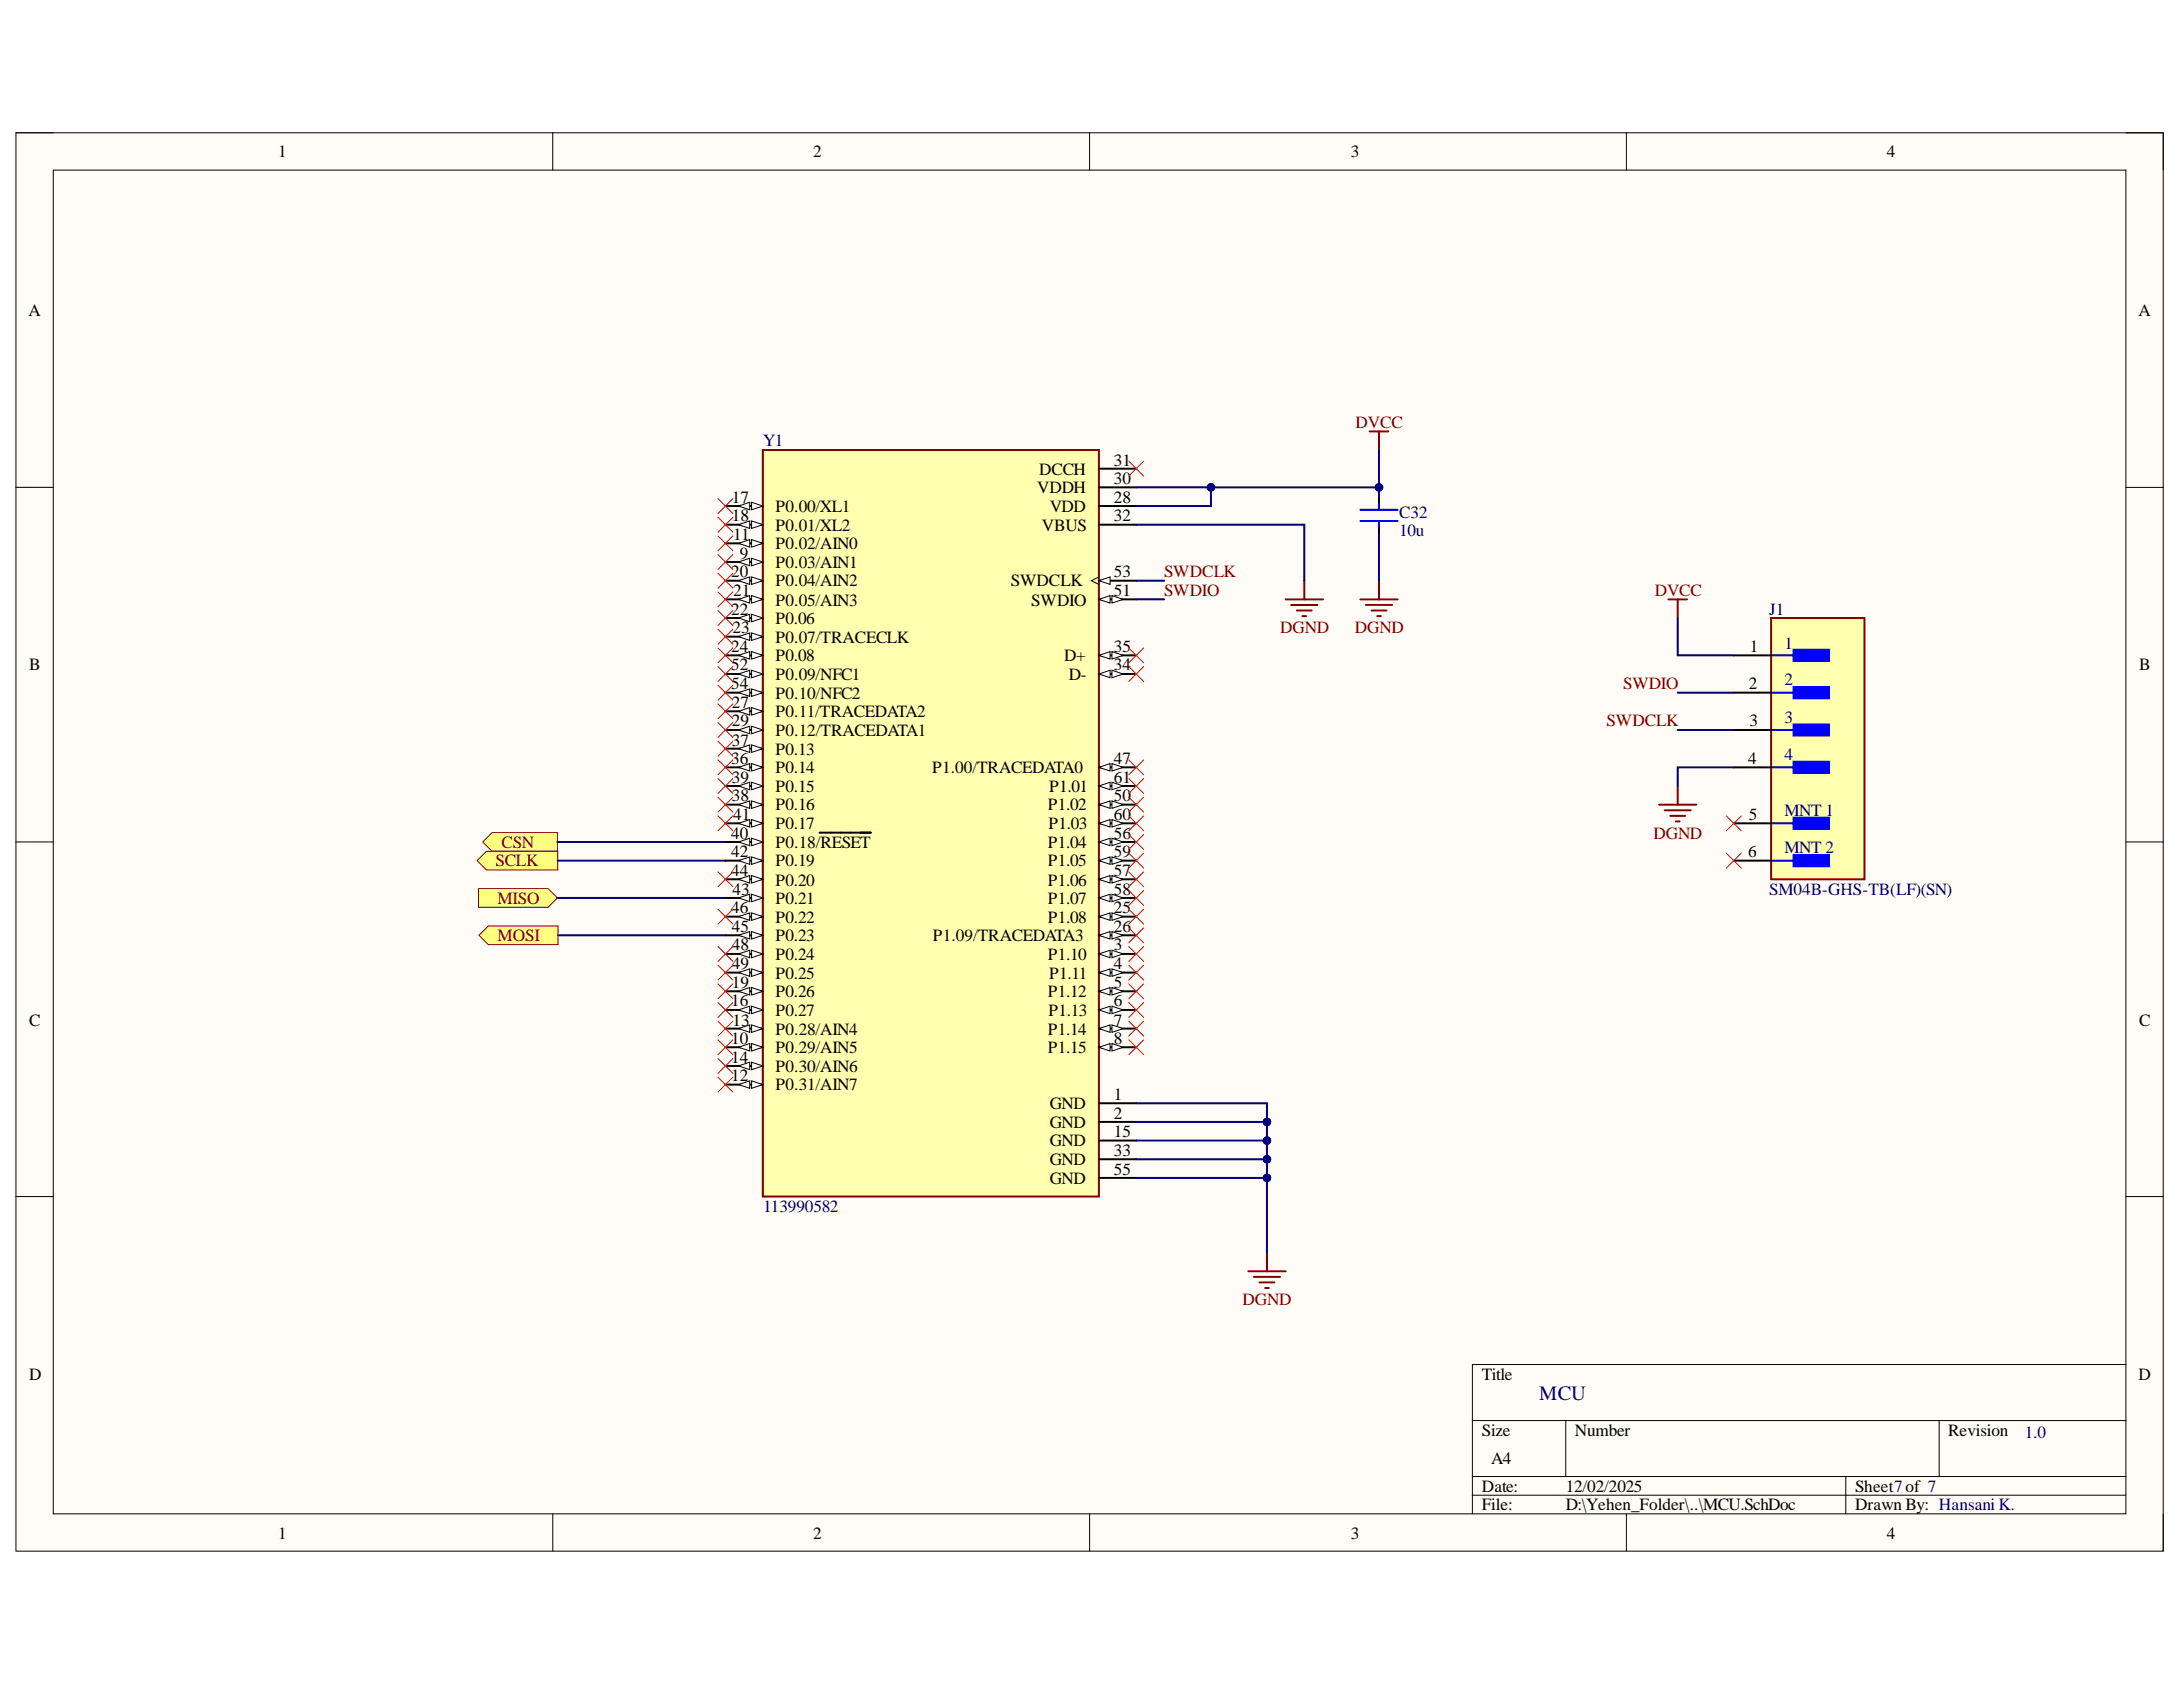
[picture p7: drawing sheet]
<svg xmlns="http://www.w3.org/2000/svg" width="279mm" height="216mm" viewBox="0 0 279 216" stroke-linecap="round" stroke-linejoin="round" font-family="sans-serif">
<defs><g id="words">
<text font-size="2.6" fill="#000080" x="197" y="179.2">MCU</text>
<g font-size="2.2">
<text x="35.6" y="20.1">1</text>
<text x="104.1" y="20.1">2</text>
<text x="172.9" y="20.1">3</text>
<text x="241.5" y="20.1">4</text>
<text x="3.6" y="40.4">A</text>
<text x="273.7" y="40.4">A</text>
<text x="142.6" y="59.6">31</text>
<text x="93.7" y="64.3">17</text>
<text x="99.3" y="65.5">P0.00/XL1</text>
<text x="132.7" y="63.1">VDDH</text>
<text x="133" y="60.8">DCCH</text>
<text x="134.4" y="65.5">VDD</text>
<text x="142.6" y="62">30</text>
<text x="142.6" y="64.3">28</text>
<text x="93.7" y="66.7">18</text>
<text x="93.9" y="69.1">11</text>
<text x="94.7" y="71.5">9</text>
<text x="99.3" y="68">P0.01/XL2</text>
<text x="99.3" y="70.3">P0.02/AIN0</text>
<text x="133.3" y="68">VBUS</text>
<text x="142.6" y="66.7">32</text>
<text x="93.6" y="73.9">20</text>
<text x="93.9" y="76.2">21</text>
<text x="99.3" y="72.7">P0.03/AIN1</text>
<text x="99.3" y="75.1">P0.04/AIN2</text>
<text x="99.3" y="77.5">P0.05/AIN3</text>
<text x="129.4" y="75.1">SWDCLK</text>
<text x="132" y="77.5">SWDIO</text>
<text x="142.6" y="73.9">53</text>
<text x="142.6" y="76.2">51</text>
<text x="93.6" y="78.7">22</text>
<text x="93.6" y="83.4">24</text>
<text x="93.8" y="81.1">23</text>
<text x="99.3" y="79.9">P0.06</text>
<text x="99.3" y="82.2">P0.07/TRACECLK</text>
<text x="142.6" y="83.4">35</text>
<text x="224" y="83.4">1</text>
<text x="3.7" y="85.8">B</text>
<text x="93.6" y="85.8">52</text>
<text x="93.6" y="88.2">54</text>
<text x="99.3" y="84.6">P0.08</text>
<text x="99.3" y="87.1">P0.09/NFC1</text>
<text x="99.3" y="89.4">P0.10/NFC2</text>
<text x="136.2" y="84.6">D+</text>
<text x="136.8" y="87.1">D-</text>
<text x="142.6" y="85.8">34</text>
<text x="223.8" y="88.2">2</text>
<text x="273.8" y="85.8">B</text>
<text x="93.7" y="90.6">27</text>
<text x="93.7" y="93">29</text>
<text x="93.7" y="95.4">37</text>
<text x="99.3" y="91.8">P0.11/TRACEDATA2</text>
<text x="99.3" y="94.1">P0.12/TRACEDATA1</text>
<text x="223.9" y="93">3</text>
<text x="93.6" y="97.8">36</text>
<text x="93.7" y="100.1">39</text>
<text x="99.3" y="96.6">P0.13</text>
<text x="99.3" y="99">P0.14</text>
<text x="99.3" y="101.3">P0.15</text>
<text x="119.3" y="99">P1.00/TRACEDATA0</text>
<text x="134.3" y="101.3">P1.01</text>
<text x="142.6" y="97.8">47</text>
<text x="142.6" y="100.1">61</text>
<text x="223.7" y="97.8">4</text>
<text x="93.6" y="107.3">40</text>
<text x="93.7" y="102.5">38</text>
<text x="93.9" y="105">41</text>
<text x="99.3" y="103.7">P0.16</text>
<text x="99.3" y="106.1">P0.17</text>
<text x="134.1" y="103.7">P1.02</text>
<text x="134.2" y="106.1">P1.03</text>
<text x="142.6" y="102.5">50</text>
<text x="142.6" y="105">60</text>
<text x="142.6" y="107.3">56</text>
<text x="223.8" y="105">5</text>
<text x="93.6" y="109.7">42</text>
<text x="93.6" y="112.1">44</text>
<text x="99.3" y="108.5">P0.18/RESET</text>
<text x="99.3" y="110.9">P0.19</text>
<text x="99.3" y="113.3">P0.20</text>
<text x="134.1" y="108.5">P1.04</text>
<text x="134.1" y="110.9">P1.05</text>
<text x="134.1" y="113.3">P1.06</text>
<text x="142.6" y="109.7">59</text>
<text x="142.6" y="112.1">57</text>
<text x="223.7" y="109.7">6</text>
<text x="93.6" y="116.9">46</text>
<text x="93.7" y="119.2">45</text>
<text x="93.8" y="114.5">43</text>
<text x="99.3" y="115.7">P0.21</text>
<text x="99.3" y="118.1">P0.22</text>
<text x="134.1" y="115.7">P1.07</text>
<text x="134.1" y="118.1">P1.08</text>
<text x="142.6" y="114.5">58</text>
<text x="142.6" y="116.9">25</text>
<text x="142.6" y="119.2">26</text>
<text x="93.7" y="121.6">48</text>
<text x="93.7" y="124.1">49</text>
<text x="99.3" y="120.4">P0.23</text>
<text x="99.3" y="122.9">P0.24</text>
<text x="99.3" y="125.2">P0.25</text>
<text x="119.4" y="120.4">P1.09/TRACEDATA3</text>
<text x="134.1" y="122.9">P1.10</text>
<text x="134.3" y="125.2">P1.11</text>
<text x="142.6" y="121.6">3</text>
<text x="142.6" y="124.1">4</text>
<text x="3.7" y="131.2">C</text>
<text x="93.6" y="128.8">16</text>
<text x="93.7" y="126.4">19</text>
<text x="93.8" y="131.2">13</text>
<text x="99.3" y="127.6">P0.26</text>
<text x="99.3" y="130">P0.27</text>
<text x="134.1" y="127.6">P1.12</text>
<text x="134.2" y="130">P1.13</text>
<text x="142.6" y="126.4">5</text>
<text x="142.6" y="128.8">6</text>
<text x="142.6" y="131.2">7</text>
<text x="273.8" y="131.2">C</text>
<text x="93.6" y="133.6">10</text>
<text x="93.6" y="136">14</text>
<text x="99.3" y="132.4">P0.28/AIN4</text>
<text x="99.3" y="134.8">P0.29/AIN5</text>
<text x="99.3" y="137.2">P0.30/AIN6</text>
<text x="134.1" y="132.4">P1.14</text>
<text x="134.1" y="134.8">P1.15</text>
<text x="142.6" y="133.6">8</text>
<text x="93.6" y="138.3">12</text>
<text x="99.3" y="139.5">P0.31/AIN7</text>
<text x="134.4" y="142">GND</text>
<text x="142.6" y="140.8">1</text>
<text x="142.6" y="143.2">2</text>
<text x="134.4" y="144.3">GND</text>
<text x="134.4" y="146.7">GND</text>
<text x="134.4" y="149.1">GND</text>
<text x="142.6" y="145.5">15</text>
<text x="142.6" y="147.9">33</text>
<text x="134.4" y="151.5">GND</text>
<text x="142.6" y="150.3">55</text>
<text x="3.7" y="176.6">D</text>
<text x="189.7" y="176.6">Title</text>
<text x="273.7" y="176.6">D</text>
<text x="189.7" y="183.7">Size</text>
<text x="201.6" y="183.7">Number</text>
<text x="249.3" y="183.7">Revision</text>
<text x="189.7" y="190.9">Date:</text>
<text x="190.8" y="187.4">A4</text>
<text x="200.4" y="190.9">12/02/2025</text>
<text x="237.4" y="190.9">Sheet7of 7</text>
<text x="35.6" y="196.9">1</text>
<text x="104.1" y="196.9">2</text>
<text x="172.9" y="196.9">3</text>
<text x="189.7" y="193.3">File:</text>
<text x="200.4" y="193.3">D:\Yehen_Folder\..\MCU.SchDoc</text>
<text x="237.4" y="193.3">Drawn By: Hansani K.</text>
<text x="241.5" y="196.9">4</text>
</g>
<g font-size="2.2" fill="#000080">
<text x="97.7" y="57.1">Y1</text>
<text x="179.1" y="66.3">C32</text>
<text x="179.1" y="68.6">10u</text>
<text x="226.4" y="78.7">J1</text>
<text x="228.4" y="83">1</text>
<text x="228.4" y="87.7">2</text>
<text x="228.4" y="92.5">3</text>
<text x="228.4" y="97.3">4</text>
<text x="228.4" y="104.5">MNT 1</text>
<text x="228.4" y="109.2">MNT 2</text>
<text x="226.4" y="114.5">SM04B-GHS-TB(LF)(SN)</text>
<text x="97.7" y="155.1">113990582</text>
<text x="259.2" y="184">1.0</text>
</g>
<g font-size="2.2" fill="#800000">
<text x="173.5" y="54.8">DVCC</text>
<text x="149" y="73.9">SWDCLK</text>
<text x="149" y="76.2">SWDIO</text>
<text x="211.8" y="76.2">DVCC</text>
<text x="163.9" y="81.1">DGND</text>
<text x="173.4" y="81.1">DGND</text>
<text x="207.7" y="88.2">SWDIO</text>
<text x="205.6" y="93">SWDCLK</text>
<text x="211.6" y="107.3">DGND</text>
<text x="63.4" y="110.9">SCLK</text>
<text x="64.2" y="108.5">CSN</text>
<text x="63.7" y="115.7">MISO</text>
<text x="63.7" y="120.4">MOSI</text>
<text x="159" y="167">DGND</text>
</g>
</g></defs>
<path d="M2 17h274.9v181.5h-274.9z" fill-rule="evenodd" fill="#fffcf8"/>
<path d="M2 17h274.9v181.5h-274.9z" fill="none" stroke="#000" stroke-width=".13"/>
<path d="M6.8 21.8h265.3v171.9h-265.3z" fill-rule="evenodd" fill="#fffcf8"/>
<g fill="none" stroke="#000" stroke-width=".13">
<path d="M2 17h4.8M70.7 17v4.8M139.5 17v4.8M208.2 17v4.8M272.1 17h4.8v4.8M6.8 21.8h265.3v171.9h-265.3zM2 62.4h4.8M272.1 62.4h4.8M2 107.8h4.8M272.1 107.8h4.8M2 153.1h4.8M272.1 153.1h4.8"/>
<path d="M272.1 174.6h-83.7v19.1M70.7 193.7v4.8M139.5 193.7v4.8M188.4 181.8h83.7M188.4 189h83.7M188.4 191.4h83.7M200.4 181.8v7.2M208.2 193.7v4.8M236.2 189v4.7M248.2 181.8v7.2M276.9 193.7v4.8"/>
</g>
<path d="M97.6 57.6h43v95.5h-43z" fill-rule="evenodd" fill="#ffffb0"/>
<path d="M97.6 57.6h43v95.5h-43z" fill="none" stroke="#800000" stroke-width=".25"/>
<path d="M92.8 64.8h4.8" fill="none" stroke="#000" stroke-width=".25"/>
<path d="M96.2 64.3l1.4 .5-1.4 .4z" fill="#f8fcff"/>
<path d="M96.2 64.3l1.4 .5-1.4 .4z" fill="none" stroke="#000" stroke-width=".13"/>
<path d="M94.5 64.8l1.5-.5v.9z" fill="#f8fcff"/>
<path d="M94.5 64.8l1.5-.5v.9z" fill="none" stroke="#000" stroke-width=".13"/>
<path d="M92.8 67.1h4.8" fill="none" stroke="#000" stroke-width=".25"/>
<path d="M96.2 66.7l1.4 .4-1.4 .5z" fill="#f8fcff"/>
<path d="M96.2 66.7l1.4 .4-1.4 .5z" fill="none" stroke="#000" stroke-width=".13"/>
<path d="M94.5 67.1l1.5-.4v.9z" fill="#f8fcff"/>
<path d="M94.5 67.1l1.5-.4v.9z" fill="none" stroke="#000" stroke-width=".13"/>
<path d="M92.8 69.5h4.8" fill="none" stroke="#000" stroke-width=".25"/>
<path d="M96.2 69.1l1.4 .4-1.4 .5z" fill="#f8fcff"/>
<path d="M96.2 69.1l1.4 .4-1.4 .5z" fill="none" stroke="#000" stroke-width=".13"/>
<path d="M94.5 69.5l1.5-.4v.9z" fill="#f8fcff"/>
<path d="M94.5 69.5l1.5-.4v.9z" fill="none" stroke="#000" stroke-width=".13"/>
<path d="M92.8 71.9h4.8" fill="none" stroke="#000" stroke-width=".25"/>
<path d="M96.2 71.4l1.4 .5-1.4 .5z" fill="#f8fcff"/>
<path d="M96.2 71.4l1.4 .5-1.4 .5z" fill="none" stroke="#000" stroke-width=".13"/>
<path d="M94.5 71.9l1.5-.5v1z" fill="#f8fcff"/>
<path d="M94.5 71.9l1.5-.5v1z" fill="none" stroke="#000" stroke-width=".13"/>
<path d="M92.8 74.3h4.8" fill="none" stroke="#000" stroke-width=".25"/>
<path d="M96.2 73.8l1.4 .5-1.4 .5z" fill="#f8fcff"/>
<path d="M96.2 73.8l1.4 .5-1.4 .5z" fill="none" stroke="#000" stroke-width=".13"/>
<path d="M94.5 74.3l1.5-.5v1z" fill="#f8fcff"/>
<path d="M94.5 74.3l1.5-.5v1z" fill="none" stroke="#000" stroke-width=".13"/>
<path d="M92.8 76.7h4.8" fill="none" stroke="#000" stroke-width=".25"/>
<path d="M96.2 76.2l1.4 .5-1.4 .5z" fill="#f8fcff"/>
<path d="M96.2 76.2l1.4 .5-1.4 .5z" fill="none" stroke="#000" stroke-width=".13"/>
<path d="M94.5 76.7l1.5-.5v1z" fill="#f8fcff"/>
<path d="M94.5 76.7l1.5-.5v1z" fill="none" stroke="#000" stroke-width=".13"/>
<path d="M92.8 79.1h4.8" fill="none" stroke="#000" stroke-width=".25"/>
<path d="M96.2 78.6l1.4 .5-1.4 .5z" fill="#f8fcff"/>
<path d="M96.2 78.6l1.4 .5-1.4 .5z" fill="none" stroke="#000" stroke-width=".13"/>
<path d="M94.5 79.1l1.5-.5v1z" fill="#f8fcff"/>
<path d="M94.5 79.1l1.5-.5v1z" fill="none" stroke="#000" stroke-width=".13"/>
<path d="M92.8 81.5h4.8" fill="none" stroke="#000" stroke-width=".25"/>
<path d="M96.2 81l1.4 .5-1.4 .5z" fill="#f8fcff"/>
<path d="M96.2 81l1.4 .5-1.4 .5z" fill="none" stroke="#000" stroke-width=".13"/>
<path d="M94.5 81.5l1.5-.5v1z" fill="#f8fcff"/>
<path d="M94.5 81.5l1.5-.5v1z" fill="none" stroke="#000" stroke-width=".13"/>
<path d="M92.8 83.9h4.8" fill="none" stroke="#000" stroke-width=".25"/>
<path d="M96.2 83.4l1.4 .5-1.4 .4z" fill="#f8fcff"/>
<path d="M96.2 83.4l1.4 .5-1.4 .4z" fill="none" stroke="#000" stroke-width=".13"/>
<path d="M94.5 83.9l1.5-.5v.9z" fill="#f8fcff"/>
<path d="M94.5 83.9l1.5-.5v.9z" fill="none" stroke="#000" stroke-width=".13"/>
<path d="M92.8 86.3h4.8" fill="none" stroke="#000" stroke-width=".25"/>
<path d="M96.2 85.8l1.4 .5-1.4 .4z" fill="#f8fcff"/>
<path d="M96.2 85.8l1.4 .5-1.4 .4z" fill="none" stroke="#000" stroke-width=".13"/>
<path d="M94.5 86.3l1.5-.5v.9z" fill="#f8fcff"/>
<path d="M94.5 86.3l1.5-.5v.9z" fill="none" stroke="#000" stroke-width=".13"/>
<path d="M92.8 88.6h4.8" fill="none" stroke="#000" stroke-width=".25"/>
<path d="M96.2 88.2l1.4 .4-1.4 .5z" fill="#f8fcff"/>
<path d="M96.2 88.2l1.4 .4-1.4 .5z" fill="none" stroke="#000" stroke-width=".13"/>
<path d="M94.5 88.6l1.5-.4v.9z" fill="#f8fcff"/>
<path d="M94.5 88.6l1.5-.4v.9z" fill="none" stroke="#000" stroke-width=".13"/>
<path d="M92.8 91h4.8" fill="none" stroke="#000" stroke-width=".25"/>
<path d="M96.2 90.6l1.4 .4-1.4 .5z" fill="#f8fcff"/>
<path d="M96.2 90.6l1.4 .4-1.4 .5z" fill="none" stroke="#000" stroke-width=".13"/>
<path d="M94.5 91l1.5-.4v.9z" fill="#f8fcff"/>
<path d="M94.5 91l1.5-.4v.9z" fill="none" stroke="#000" stroke-width=".13"/>
<path d="M92.8 93.4h4.8" fill="none" stroke="#000" stroke-width=".25"/>
<path d="M96.2 92.9l1.4 .5-1.4 .5z" fill="#f8fcff"/>
<path d="M96.2 92.9l1.4 .5-1.4 .5z" fill="none" stroke="#000" stroke-width=".13"/>
<path d="M94.5 93.4l1.5-.5v1z" fill="#f8fcff"/>
<path d="M94.5 93.4l1.5-.5v1z" fill="none" stroke="#000" stroke-width=".13"/>
<path d="M92.8 95.8h4.8" fill="none" stroke="#000" stroke-width=".25"/>
<path d="M96.2 95.3l1.4 .5-1.4 .5z" fill="#f8fcff"/>
<path d="M96.2 95.3l1.4 .5-1.4 .5z" fill="none" stroke="#000" stroke-width=".13"/>
<path d="M94.5 95.8l1.5-.5v1z" fill="#f8fcff"/>
<path d="M94.5 95.8l1.5-.5v1z" fill="none" stroke="#000" stroke-width=".13"/>
<path d="M92.8 98.2h4.8" fill="none" stroke="#000" stroke-width=".25"/>
<path d="M96.2 97.7l1.4 .5-1.4 .5z" fill="#f8fcff"/>
<path d="M96.2 97.7l1.4 .5-1.4 .5z" fill="none" stroke="#000" stroke-width=".13"/>
<path d="M94.5 98.2l1.5-.5v1z" fill="#f8fcff"/>
<path d="M94.5 98.2l1.5-.5v1z" fill="none" stroke="#000" stroke-width=".13"/>
<path d="M92.8 100.6h4.8" fill="none" stroke="#000" stroke-width=".25"/>
<path d="M96.2 100.1l1.4 .5-1.4 .5z" fill="#f8fcff"/>
<path d="M96.2 100.1l1.4 .5-1.4 .5z" fill="none" stroke="#000" stroke-width=".13"/>
<path d="M94.5 100.6l1.5-.5v1z" fill="#f8fcff"/>
<path d="M94.5 100.6l1.5-.5v1z" fill="none" stroke="#000" stroke-width=".13"/>
<path d="M92.8 103h4.8" fill="none" stroke="#000" stroke-width=".25"/>
<path d="M96.2 102.5l1.4 .5-1.4 .5z" fill="#f8fcff"/>
<path d="M96.2 102.5l1.4 .5-1.4 .5z" fill="none" stroke="#000" stroke-width=".13"/>
<path d="M94.5 103l1.5-.5v1z" fill="#f8fcff"/>
<path d="M94.5 103l1.5-.5v1z" fill="none" stroke="#000" stroke-width=".13"/>
<path d="M92.8 105.4h4.8" fill="none" stroke="#000" stroke-width=".25"/>
<path d="M96.2 104.9l1.4 .5-1.4 .4z" fill="#f8fcff"/>
<path d="M96.2 104.9l1.4 .5-1.4 .4z" fill="none" stroke="#000" stroke-width=".13"/>
<path d="M94.5 105.4l1.5-.5v.9z" fill="#f8fcff"/>
<path d="M94.5 105.4l1.5-.5v.9z" fill="none" stroke="#000" stroke-width=".13"/>
<path d="M92.8 107.8h4.8" fill="none" stroke="#000" stroke-width=".25"/>
<path d="M96.2 107.3l1.4 .5-1.4 .4z" fill="#f8fcff"/>
<path d="M96.2 107.3l1.4 .5-1.4 .4z" fill="none" stroke="#000" stroke-width=".13"/>
<path d="M94.5 107.8l1.5-.5v.9z" fill="#f8fcff"/>
<path d="M94.5 107.8l1.5-.5v.9z" fill="none" stroke="#000" stroke-width=".13"/>
<path d="M92.8 110.1h4.8M104.9 106.6h6.6" fill="none" stroke="#000" stroke-width=".25"/>
<path d="M96.2 109.7l1.4 .4-1.4 .5z" fill="#f8fcff"/>
<path d="M96.2 109.7l1.4 .4-1.4 .5z" fill="none" stroke="#000" stroke-width=".13"/>
<path d="M94.5 110.1l1.5-.4v.9z" fill="#f8fcff"/>
<path d="M94.5 110.1l1.5-.4v.9z" fill="none" stroke="#000" stroke-width=".13"/>
<path d="M92.8 112.5h4.8" fill="none" stroke="#000" stroke-width=".25"/>
<path d="M96.2 112.1l1.4 .4-1.4 .5z" fill="#f8fcff"/>
<path d="M96.2 112.1l1.4 .4-1.4 .5z" fill="none" stroke="#000" stroke-width=".13"/>
<path d="M94.5 112.5l1.5-.4v.9z" fill="#f8fcff"/>
<path d="M94.5 112.5l1.5-.4v.9z" fill="none" stroke="#000" stroke-width=".13"/>
<path d="M92.8 114.9h4.8" fill="none" stroke="#000" stroke-width=".25"/>
<path d="M96.2 114.4l1.4 .5-1.4 .5z" fill="#f8fcff"/>
<path d="M96.2 114.4l1.4 .5-1.4 .5z" fill="none" stroke="#000" stroke-width=".13"/>
<path d="M94.5 114.9l1.5-.5v1z" fill="#f8fcff"/>
<path d="M94.5 114.9l1.5-.5v1z" fill="none" stroke="#000" stroke-width=".13"/>
<path d="M92.8 117.3h4.8" fill="none" stroke="#000" stroke-width=".25"/>
<path d="M96.2 116.8l1.4 .5-1.4 .5z" fill="#f8fcff"/>
<path d="M96.2 116.8l1.4 .5-1.4 .5z" fill="none" stroke="#000" stroke-width=".13"/>
<path d="M94.5 117.3l1.5-.5v1z" fill="#f8fcff"/>
<path d="M94.5 117.3l1.5-.5v1z" fill="none" stroke="#000" stroke-width=".13"/>
<path d="M92.8 119.7h4.8" fill="none" stroke="#000" stroke-width=".25"/>
<path d="M96.2 119.2l1.4 .5-1.4 .5z" fill="#f8fcff"/>
<path d="M96.2 119.2l1.4 .5-1.4 .5z" fill="none" stroke="#000" stroke-width=".13"/>
<path d="M94.5 119.7l1.5-.5v1z" fill="#f8fcff"/>
<path d="M94.5 119.7l1.5-.5v1z" fill="none" stroke="#000" stroke-width=".13"/>
<path d="M92.8 122.1h4.8" fill="none" stroke="#000" stroke-width=".25"/>
<path d="M96.2 121.6l1.4 .5-1.4 .5z" fill="#f8fcff"/>
<path d="M96.2 121.6l1.4 .5-1.4 .5z" fill="none" stroke="#000" stroke-width=".13"/>
<path d="M94.5 122.1l1.5-.5v1z" fill="#f8fcff"/>
<path d="M94.5 122.1l1.5-.5v1z" fill="none" stroke="#000" stroke-width=".13"/>
<path d="M92.8 124.5h4.8" fill="none" stroke="#000" stroke-width=".25"/>
<path d="M96.2 124l1.4 .5-1.4 .5z" fill="#f8fcff"/>
<path d="M96.2 124l1.4 .5-1.4 .5z" fill="none" stroke="#000" stroke-width=".13"/>
<path d="M94.5 124.5l1.5-.5v1z" fill="#f8fcff"/>
<path d="M94.5 124.5l1.5-.5v1z" fill="none" stroke="#000" stroke-width=".13"/>
<path d="M92.8 126.9h4.8" fill="none" stroke="#000" stroke-width=".25"/>
<path d="M96.2 126.4l1.4 .5-1.4 .4z" fill="#f8fcff"/>
<path d="M96.2 126.4l1.4 .5-1.4 .4z" fill="none" stroke="#000" stroke-width=".13"/>
<path d="M94.5 126.9l1.5-.5v.9z" fill="#f8fcff"/>
<path d="M94.5 126.9l1.5-.5v.9z" fill="none" stroke="#000" stroke-width=".13"/>
<path d="M92.8 129.3h4.8" fill="none" stroke="#000" stroke-width=".25"/>
<path d="M96.2 128.8l1.4 .5-1.4 .4z" fill="#f8fcff"/>
<path d="M96.2 128.8l1.4 .5-1.4 .4z" fill="none" stroke="#000" stroke-width=".13"/>
<path d="M94.5 129.3l1.5-.5v.9z" fill="#f8fcff"/>
<path d="M94.5 129.3l1.5-.5v.9z" fill="none" stroke="#000" stroke-width=".13"/>
<path d="M92.8 131.6h4.8" fill="none" stroke="#000" stroke-width=".25"/>
<path d="M96.2 131.2l1.4 .4-1.4 .5z" fill="#f8fcff"/>
<path d="M96.2 131.2l1.4 .4-1.4 .5z" fill="none" stroke="#000" stroke-width=".13"/>
<path d="M94.5 131.6l1.5-.4v.9z" fill="#f8fcff"/>
<path d="M94.5 131.6l1.5-.4v.9z" fill="none" stroke="#000" stroke-width=".13"/>
<path d="M92.8 134h4.8" fill="none" stroke="#000" stroke-width=".25"/>
<path d="M96.2 133.6l1.4 .4-1.4 .5z" fill="#f8fcff"/>
<path d="M96.2 133.6l1.4 .4-1.4 .5z" fill="none" stroke="#000" stroke-width=".13"/>
<path d="M94.5 134l1.5-.4v.9z" fill="#f8fcff"/>
<path d="M94.5 134l1.5-.4v.9z" fill="none" stroke="#000" stroke-width=".13"/>
<path d="M92.8 136.4h4.8" fill="none" stroke="#000" stroke-width=".25"/>
<path d="M96.2 135.9l1.4 .5-1.4 .5z" fill="#f8fcff"/>
<path d="M96.2 135.9l1.4 .5-1.4 .5z" fill="none" stroke="#000" stroke-width=".13"/>
<path d="M94.5 136.4l1.5-.5v1z" fill="#f8fcff"/>
<path d="M94.5 136.4l1.5-.5v1z" fill="none" stroke="#000" stroke-width=".13"/>
<path d="M92.8 138.8h4.8" fill="none" stroke="#000" stroke-width=".25"/>
<path d="M96.2 138.3l1.4 .5-1.4 .5z" fill="#f8fcff"/>
<path d="M96.2 138.3l1.4 .5-1.4 .5z" fill="none" stroke="#000" stroke-width=".13"/>
<path d="M94.5 138.8l1.5-.5v1z" fill="#f8fcff"/>
<path d="M94.5 138.8l1.5-.5v1z" fill="none" stroke="#000" stroke-width=".13"/>
<path d="M140.6 60h4.8M140.6 62.4h4.8M140.6 64.8h4.8M140.6 67.1h4.8M140.6 74.3h4.8" fill="none" stroke="#000" stroke-width=".25"/>
<path d="M140.6 74.3l1.5-.5v1z" fill="#f8fcff"/>
<path d="M140.6 74.3l1.5-.5v1zM140.6 73.8l-.9 .5 .9 .5" fill="none" stroke="#000" stroke-width=".13"/>
<path d="M140.6 76.7h4.8" fill="none" stroke="#000" stroke-width=".25"/>
<path d="M140.6 76.7l1.5-.5v1z" fill="#f8fcff"/>
<path d="M140.6 76.7l1.5-.5v1z" fill="none" stroke="#000" stroke-width=".13"/>
<path d="M142.3 76.2l1.5 .5-1.5 .5z" fill="#f8fcff"/>
<path d="M142.3 76.2l1.5 .5-1.5 .5z" fill="none" stroke="#000" stroke-width=".13"/>
<path d="M140.6 83.9h4.8" fill="none" stroke="#000" stroke-width=".25"/>
<path d="M140.6 83.9l1.5-.5v.9z" fill="#f8fcff"/>
<path d="M140.6 83.9l1.5-.5v.9z" fill="none" stroke="#000" stroke-width=".13"/>
<path d="M142.3 83.4l1.5 .5-1.5 .4z" fill="#f8fcff"/>
<path d="M142.3 83.4l1.5 .5-1.5 .4z" fill="none" stroke="#000" stroke-width=".13"/>
<path d="M140.6 86.3h4.8" fill="none" stroke="#000" stroke-width=".25"/>
<path d="M140.6 86.3l1.5-.5v.9z" fill="#f8fcff"/>
<path d="M140.6 86.3l1.5-.5v.9z" fill="none" stroke="#000" stroke-width=".13"/>
<path d="M142.3 85.8l1.5 .5-1.5 .4z" fill="#f8fcff"/>
<path d="M142.3 85.8l1.5 .5-1.5 .4z" fill="none" stroke="#000" stroke-width=".13"/>
<path d="M140.6 98.2h4.8" fill="none" stroke="#000" stroke-width=".25"/>
<path d="M140.6 98.2l1.5-.5v1z" fill="#f8fcff"/>
<path d="M140.6 98.2l1.5-.5v1z" fill="none" stroke="#000" stroke-width=".13"/>
<path d="M142.3 97.7l1.5 .5-1.5 .5z" fill="#f8fcff"/>
<path d="M142.3 97.7l1.5 .5-1.5 .5z" fill="none" stroke="#000" stroke-width=".13"/>
<path d="M140.6 100.6h4.8" fill="none" stroke="#000" stroke-width=".25"/>
<path d="M140.6 100.6l1.5-.5v1z" fill="#f8fcff"/>
<path d="M140.6 100.6l1.5-.5v1z" fill="none" stroke="#000" stroke-width=".13"/>
<path d="M142.3 100.1l1.5 .5-1.5 .5z" fill="#f8fcff"/>
<path d="M142.3 100.1l1.5 .5-1.5 .5z" fill="none" stroke="#000" stroke-width=".13"/>
<path d="M140.6 103h4.8" fill="none" stroke="#000" stroke-width=".25"/>
<path d="M140.6 103l1.5-.5v1z" fill="#f8fcff"/>
<path d="M140.6 103l1.5-.5v1z" fill="none" stroke="#000" stroke-width=".13"/>
<path d="M142.3 102.5l1.5 .5-1.5 .5z" fill="#f8fcff"/>
<path d="M142.3 102.5l1.5 .5-1.5 .5z" fill="none" stroke="#000" stroke-width=".13"/>
<path d="M140.6 105.4h4.8" fill="none" stroke="#000" stroke-width=".25"/>
<path d="M140.6 105.4l1.5-.5v.9z" fill="#f8fcff"/>
<path d="M140.6 105.4l1.5-.5v.9z" fill="none" stroke="#000" stroke-width=".13"/>
<path d="M142.3 104.9l1.5 .5-1.5 .4z" fill="#f8fcff"/>
<path d="M142.3 104.9l1.5 .5-1.5 .4z" fill="none" stroke="#000" stroke-width=".13"/>
<path d="M140.6 107.8h4.8" fill="none" stroke="#000" stroke-width=".25"/>
<path d="M140.6 107.8l1.5-.5v.9z" fill="#f8fcff"/>
<path d="M140.6 107.8l1.5-.5v.9z" fill="none" stroke="#000" stroke-width=".13"/>
<path d="M142.3 107.3l1.5 .5-1.5 .4z" fill="#f8fcff"/>
<path d="M142.3 107.3l1.5 .5-1.5 .4z" fill="none" stroke="#000" stroke-width=".13"/>
<path d="M140.6 110.1h4.8" fill="none" stroke="#000" stroke-width=".25"/>
<path d="M140.6 110.1l1.5-.4v.9z" fill="#f8fcff"/>
<path d="M140.6 110.1l1.5-.4v.9z" fill="none" stroke="#000" stroke-width=".13"/>
<path d="M142.3 109.7l1.5 .4-1.5 .5z" fill="#f8fcff"/>
<path d="M142.3 109.7l1.5 .4-1.5 .5z" fill="none" stroke="#000" stroke-width=".13"/>
<path d="M140.6 112.5h4.8" fill="none" stroke="#000" stroke-width=".25"/>
<path d="M140.6 112.5l1.5-.4v.9z" fill="#f8fcff"/>
<path d="M140.6 112.5l1.5-.4v.9z" fill="none" stroke="#000" stroke-width=".13"/>
<path d="M142.3 112.1l1.5 .4-1.5 .5z" fill="#f8fcff"/>
<path d="M142.3 112.1l1.5 .4-1.5 .5z" fill="none" stroke="#000" stroke-width=".13"/>
<path d="M140.6 114.9h4.8" fill="none" stroke="#000" stroke-width=".25"/>
<path d="M140.6 114.9l1.5-.5v1z" fill="#f8fcff"/>
<path d="M140.6 114.9l1.5-.5v1z" fill="none" stroke="#000" stroke-width=".13"/>
<path d="M142.3 114.4l1.5 .5-1.5 .5z" fill="#f8fcff"/>
<path d="M142.3 114.4l1.5 .5-1.5 .5z" fill="none" stroke="#000" stroke-width=".13"/>
<path d="M140.6 117.3h4.8" fill="none" stroke="#000" stroke-width=".25"/>
<path d="M140.6 117.3l1.5-.5v1z" fill="#f8fcff"/>
<path d="M140.6 117.3l1.5-.5v1z" fill="none" stroke="#000" stroke-width=".13"/>
<path d="M142.3 116.8l1.5 .5-1.5 .5z" fill="#f8fcff"/>
<path d="M142.3 116.8l1.5 .5-1.5 .5z" fill="none" stroke="#000" stroke-width=".13"/>
<path d="M140.6 119.7h4.8" fill="none" stroke="#000" stroke-width=".25"/>
<path d="M140.6 119.7l1.5-.5v1z" fill="#f8fcff"/>
<path d="M140.6 119.7l1.5-.5v1z" fill="none" stroke="#000" stroke-width=".13"/>
<path d="M142.3 119.2l1.5 .5-1.5 .5z" fill="#f8fcff"/>
<path d="M142.3 119.2l1.5 .5-1.5 .5z" fill="none" stroke="#000" stroke-width=".13"/>
<path d="M140.6 122.1h4.8" fill="none" stroke="#000" stroke-width=".25"/>
<path d="M140.6 122.1l1.5-.5v1z" fill="#f8fcff"/>
<path d="M140.6 122.1l1.5-.5v1z" fill="none" stroke="#000" stroke-width=".13"/>
<path d="M142.3 121.6l1.5 .5-1.5 .5z" fill="#f8fcff"/>
<path d="M142.3 121.6l1.5 .5-1.5 .5z" fill="none" stroke="#000" stroke-width=".13"/>
<path d="M140.6 124.5h4.8" fill="none" stroke="#000" stroke-width=".25"/>
<path d="M140.6 124.5l1.5-.5v1z" fill="#f8fcff"/>
<path d="M140.6 124.5l1.5-.5v1z" fill="none" stroke="#000" stroke-width=".13"/>
<path d="M142.3 124l1.5 .5-1.5 .5z" fill="#f8fcff"/>
<path d="M142.3 124l1.5 .5-1.5 .5z" fill="none" stroke="#000" stroke-width=".13"/>
<path d="M140.6 126.9h4.8" fill="none" stroke="#000" stroke-width=".25"/>
<path d="M140.6 126.9l1.5-.5v.9z" fill="#f8fcff"/>
<path d="M140.6 126.9l1.5-.5v.9z" fill="none" stroke="#000" stroke-width=".13"/>
<path d="M142.3 126.4l1.5 .5-1.5 .4z" fill="#f8fcff"/>
<path d="M142.3 126.4l1.5 .5-1.5 .4z" fill="none" stroke="#000" stroke-width=".13"/>
<path d="M140.6 129.3h4.8" fill="none" stroke="#000" stroke-width=".25"/>
<path d="M140.6 129.3l1.5-.5v.9z" fill="#f8fcff"/>
<path d="M140.6 129.3l1.5-.5v.9z" fill="none" stroke="#000" stroke-width=".13"/>
<path d="M142.3 128.8l1.5 .5-1.5 .4z" fill="#f8fcff"/>
<path d="M142.3 128.8l1.5 .5-1.5 .4z" fill="none" stroke="#000" stroke-width=".13"/>
<path d="M140.6 131.6h4.8" fill="none" stroke="#000" stroke-width=".25"/>
<path d="M140.6 131.6l1.5-.4v.9z" fill="#f8fcff"/>
<path d="M140.6 131.6l1.5-.4v.9z" fill="none" stroke="#000" stroke-width=".13"/>
<path d="M142.3 131.2l1.5 .4-1.5 .5z" fill="#f8fcff"/>
<path d="M142.3 131.2l1.5 .4-1.5 .5z" fill="none" stroke="#000" stroke-width=".13"/>
<path d="M140.6 134h4.8" fill="none" stroke="#000" stroke-width=".25"/>
<path d="M140.6 134l1.5-.4v.9z" fill="#f8fcff"/>
<path d="M140.6 134l1.5-.4v.9z" fill="none" stroke="#000" stroke-width=".13"/>
<path d="M142.3 133.6l1.5 .4-1.5 .5z" fill="#f8fcff"/>
<path d="M142.3 133.6l1.5 .4-1.5 .5z" fill="none" stroke="#000" stroke-width=".13"/>
<path d="M176.5 63.6v1.4M176.5 66.7v1.6M140.6 141.2h4.8M140.6 143.6h4.8M140.6 146h4.8M140.6 148.4h4.8M140.6 150.7h4.8" fill="none" stroke="#000" stroke-width=".25"/>
<g fill="none" stroke="#800000" stroke-width=".25">
<path d="M175.3 55.2h2.4M176.5 55.2v2.4M164.5 76.7h4.8M165.3 77.4h3.3M166 78.1h1.9M166.7 78.9h.5M166.9 74.3v2.4M174.1 76.7h4.8M174.8 77.4h3.4M175.5 78.1h2M176.3 78.9h.4M176.5 74.3v2.4"/>
<path d="M159.8 162.7h4.7M160.5 163.4h3.3M161.2 164.1h1.9M161.9 164.8h.5M162.2 160.3v2.4"/>
</g>
<path d="M174.1 66.7h4.8M174.1 65.2h4.8M176.5 64.5v.7M176.5 66.7v.7" fill="none" stroke="#00f" stroke-width=".25"/>
<path d="M91.9 85.3l1.9 1.9M91.9 87.7l1.9 1.9M93.8 85.3l-1.9 1.9M93.8 87.7l-1.9 1.9M144.5 82.9l1.9 1.9M144.5 85.3l1.9 1.9M146.4 82.9l-1.9 1.9M146.4 85.3l-1.9 1.9" fill="none" stroke="#f00" stroke-width=".13"/>
<path d="M61.8 107.8l1.2-1.2h8.3v2.3h-8.3z" fill-rule="evenodd" fill="#ffff80"/>
<path d="M61.8 107.8l1.2-1.2h8.3v2.3h-8.3z" fill="none" stroke="#800000" stroke-width=".13"/>
<path d="M61.1 110.1l1.2-1.2h9.1v2.4h-9.1z" fill-rule="evenodd" fill="#ffff80"/>
<path d="M61.1 110.1l1.2-1.2h9.1v2.4h-9.1z" fill="none" stroke="#800000" stroke-width=".13"/>
<path d="M61.2 113.7h8.9l1.2 1.2-1.2 1.2h-8.9z" fill-rule="evenodd" fill="#ffff80"/>
<path d="M61.2 113.7h8.9l1.2 1.2-1.2 1.2h-8.9z" fill="none" stroke="#800000" stroke-width=".13"/>
<path d="M61.3 119.7l1.2-1.2h8.9v2.4h-8.9z" fill-rule="evenodd" fill="#ffff80"/>
<path d="M61.3 119.7l1.2-1.2h8.9v2.4h-8.9z" fill="none" stroke="#800000" stroke-width=".13"/>
<path d="M226.7 79.1h11.9v33.4h-11.9z" fill-rule="evenodd" fill="#ffffb0"/>
<path d="M226.7 79.1h11.9v33.4h-11.9z" fill="none" stroke="#800000" stroke-width=".25"/>
<path d="M229.6 83.2h4.5v1.4h-4.5z" fill-rule="evenodd" fill="#00f"/>
<path d="M226.7 83.9h5.2M229.6 83.2h4.5v1.4h-4.5z" fill="none" stroke="#00f" stroke-width=".25"/>
<path d="M229.6 87.9h4.5v1.5h-4.5z" fill-rule="evenodd" fill="#00f"/>
<path d="M226.7 88.6h5.2M229.6 87.9h4.5v1.5h-4.5z" fill="none" stroke="#00f" stroke-width=".25"/>
<path d="M229.6 92.7h4.5v1.4h-4.5z" fill-rule="evenodd" fill="#00f"/>
<path d="M226.7 93.4h5.2M229.6 92.7h4.5v1.4h-4.5z" fill="none" stroke="#00f" stroke-width=".25"/>
<path d="M229.6 97.5h4.5v1.4h-4.5z" fill-rule="evenodd" fill="#00f"/>
<path d="M226.7 98.2h5.2M229.6 97.5h4.5v1.4h-4.5z" fill="none" stroke="#00f" stroke-width=".25"/>
<path d="M229.6 104.6h4.5v1.5h-4.5z" fill-rule="evenodd" fill="#00f"/>
<path d="M226.7 105.4h5.2M229.6 104.6h4.5v1.5h-4.5z" fill="none" stroke="#00f" stroke-width=".25"/>
<path d="M229.6 109.4h4.5v1.5h-4.5z" fill-rule="evenodd" fill="#00f"/>
<path d="M226.7 110.1h5.2M229.6 109.4h4.5v1.5h-4.5z" fill="none" stroke="#00f" stroke-width=".25"/>
<path d="M221.9 83.9h4.8M221.9 88.6h4.8M221.9 93.4h4.8M221.9 98.2h4.8M221.9 105.4h4.8M221.9 110.1h4.8" fill="none" stroke="#000" stroke-width=".25"/>
<path d="M213.5 76.7h2.4M214.7 76.7v2.4M212.3 103h4.8M213.1 103.7h3.3M213.8 104.4h1.9M214.5 105.1h.5M214.7 100.6v2.4" fill="none" stroke="#800000" stroke-width=".25"/>
<g fill="none" stroke="#f00" stroke-width=".13">
<path d="M91.9 68.6l1.9 1.9M91.9 71l1.9 1.9M91.9 73.4l1.9 1.9M91.9 75.7l1.9 2M91.9 78.1l1.9 1.9M93.8 68.6l-1.9 1.9M93.8 71l-1.9 1.9M93.8 73.4l-1.9 1.9M93.8 75.7l-1.9 2M93.8 78.1l-1.9 1.9M91.9 80.5l1.9 1.9M91.9 82.9l1.9 1.9"/>
<path d="M91.9 90.1l1.9 1.9M91.9 92.5l1.9 1.9M91.9 94.9l1.9 1.9M91.9 97.2l1.9 2M91.9 99.6l1.9 1.9M93.8 80.5l-1.9 1.9M93.8 82.9l-1.9 1.9M93.8 90.1l-1.9 1.9M93.8 92.5l-1.9 1.9M93.8 94.9l-1.9 1.9M93.8 97.2l-1.9 2M93.8 99.6l-1.9 1.9"/>
<path d="M144.5 99.6l1.9 1.9M144.5 97.2l1.9 2M146.4 99.6l-1.9 1.9M146.4 97.2l-1.9 2M91.9 102l1.9 1.9M91.9 104.4l1.9 1.9M91.9 111.6l1.9 1.9M91.9 116.4l1.9 1.9M93.8 102l-1.9 1.9M93.8 104.4l-1.9 1.9M93.8 111.6l-1.9 1.9M93.8 116.4l-1.9 1.9"/>
<path d="M144.5 118.7l1.9 2M144.5 116.4l1.9 1.9M144.5 114l1.9 1.9M144.5 111.6l1.9 1.9M144.5 109.2l1.9 1.9M144.5 106.8l1.9 1.9M144.5 104.4l1.9 1.9M144.5 102l1.9 1.9M146.4 118.7l-1.9 2M146.4 116.4l-1.9 1.9M146.4 114l-1.9 1.9M146.4 111.6l-1.9 1.9"/>
<path d="M146.4 109.2l-1.9 1.9M146.4 106.8l-1.9 1.9M146.4 104.4l-1.9 1.9M146.4 102l-1.9 1.9M220.9 109.2l2 1.9M220.9 104.4l2 1.9M222.9 109.2l-2 1.9M222.9 104.4l-2 1.9M91.9 121.1l1.9 1.9M91.9 123.5l1.9 1.9M91.9 125.9l1.9 1.9M91.9 128.3l1.9 1.9"/>
<path d="M91.9 130.7l1.9 1.9M91.9 133.1l1.9 1.9M91.9 135.5l1.9 1.9M91.9 137.9l1.9 1.9M93.8 121.1l-1.9 1.9M93.8 123.5l-1.9 1.9M93.8 125.9l-1.9 1.9M93.8 128.3l-1.9 1.9M93.8 130.7l-1.9 1.9M93.8 133.1l-1.9 1.9M93.8 135.5l-1.9 1.9M93.8 137.9l-1.9 1.9"/>
<path d="M144.5 133.1l1.9 1.9M144.5 130.7l1.9 1.9M144.5 128.3l1.9 1.9M144.5 125.9l1.9 1.9M144.5 123.5l1.9 1.9M144.5 121.1l1.9 1.9M146.4 133.1l-1.9 1.9M146.4 130.7l-1.9 1.9M146.4 128.3l-1.9 1.9M146.4 125.9l-1.9 1.9M146.4 123.5l-1.9 1.9M146.4 121.1l-1.9 1.9"/>
</g>
<path d="M145.4 141.2h16.8v19.1" fill="none" stroke="#000080" stroke-width=".25"/>
<circle cx="162.2" cy="143.6" r=".48" fill="#000080"/>
<circle cx="162.2" cy="143.6" r=".48" fill="none" stroke="#000080" stroke-width=".13"/>
<circle cx="162.2" cy="146" r=".48" fill="#000080"/>
<circle cx="162.2" cy="146" r=".48" fill="none" stroke="#000080" stroke-width=".13"/>
<circle cx="162.2" cy="148.4" r=".48" fill="#000080"/>
<circle cx="162.2" cy="148.4" r=".48" fill="none" stroke="#000080" stroke-width=".13"/>
<circle cx="162.2" cy="150.7" r=".48" fill="#000080"/>
<circle cx="162.2" cy="150.7" r=".48" fill="none" stroke="#000080" stroke-width=".13"/>
<path d="M145.4 143.6h16.8" fill="none" stroke="#000080" stroke-width=".25"/>
<circle cx="162.2" cy="143.6" r=".48" fill="#000080"/>
<circle cx="162.2" cy="143.6" r=".48" fill="none" stroke="#000080" stroke-width=".13"/>
<path d="M145.4 146h16.8" fill="none" stroke="#000080" stroke-width=".25"/>
<circle cx="162.2" cy="146" r=".48" fill="#000080"/>
<circle cx="162.2" cy="146" r=".48" fill="none" stroke="#000080" stroke-width=".13"/>
<path d="M145.4 148.4h16.8" fill="none" stroke="#000080" stroke-width=".25"/>
<circle cx="162.2" cy="148.4" r=".48" fill="#000080"/>
<circle cx="162.2" cy="148.4" r=".48" fill="none" stroke="#000080" stroke-width=".13"/>
<path d="M145.4 150.7h16.8" fill="none" stroke="#000080" stroke-width=".25"/>
<circle cx="162.2" cy="150.7" r=".48" fill="#000080"/>
<circle cx="162.2" cy="150.7" r=".48" fill="none" stroke="#000080" stroke-width=".13"/>
<path d="M145.4 67.1h21.5v7.2M145.4 62.4h9.6v2.4h-9.6M145.4 76.7h3.6M145.4 74.3h3.6M214.7 79.1v4.8h7.2M214.7 88.6h7.2M214.7 93.4h7.2M221.9 98.2h-7.2v2.4M71.3 107.8h21.5M71.3 114.9h21.5M71.4 110.1h21.4M71.4 119.7h21.4" fill="none" stroke="#000080" stroke-width=".25"/>
<circle cx="155" cy="62.4" r=".48" fill="#000080"/>
<circle cx="155" cy="62.4" r=".48" fill="none" stroke="#000080" stroke-width=".13"/>
<path d="M155 62.4h21.5v1.2M176.5 68.3v6" fill="none" stroke="#000080" stroke-width=".25"/>
<circle cx="155" cy="62.4" r=".48" fill="#000080"/>
<circle cx="155" cy="62.4" r=".48" fill="none" stroke="#000080" stroke-width=".13"/>
<circle cx="176.5" cy="62.4" r=".48" fill="#000080"/>
<circle cx="176.5" cy="62.4" r=".48" fill="none" stroke="#000080" stroke-width=".13"/>
<path d="M176.5 57.6v4.8" fill="none" stroke="#000080" stroke-width=".25"/>
<circle cx="176.5" cy="62.4" r=".48" fill="#000080"/>
<circle cx="176.5" cy="62.4" r=".48" fill="none" stroke="#000080" stroke-width=".13"/>
<path d="M144.5 59l1.9 1.9M146.4 59l-1.9 1.9M91.9 63.8l1.9 1.9M91.9 66.2l1.9 1.9M93.8 63.8l-1.9 1.9M93.8 66.2l-1.9 1.9" fill="none" stroke="#f00" stroke-width=".13"/>
<use href="#words"/>
</svg>
